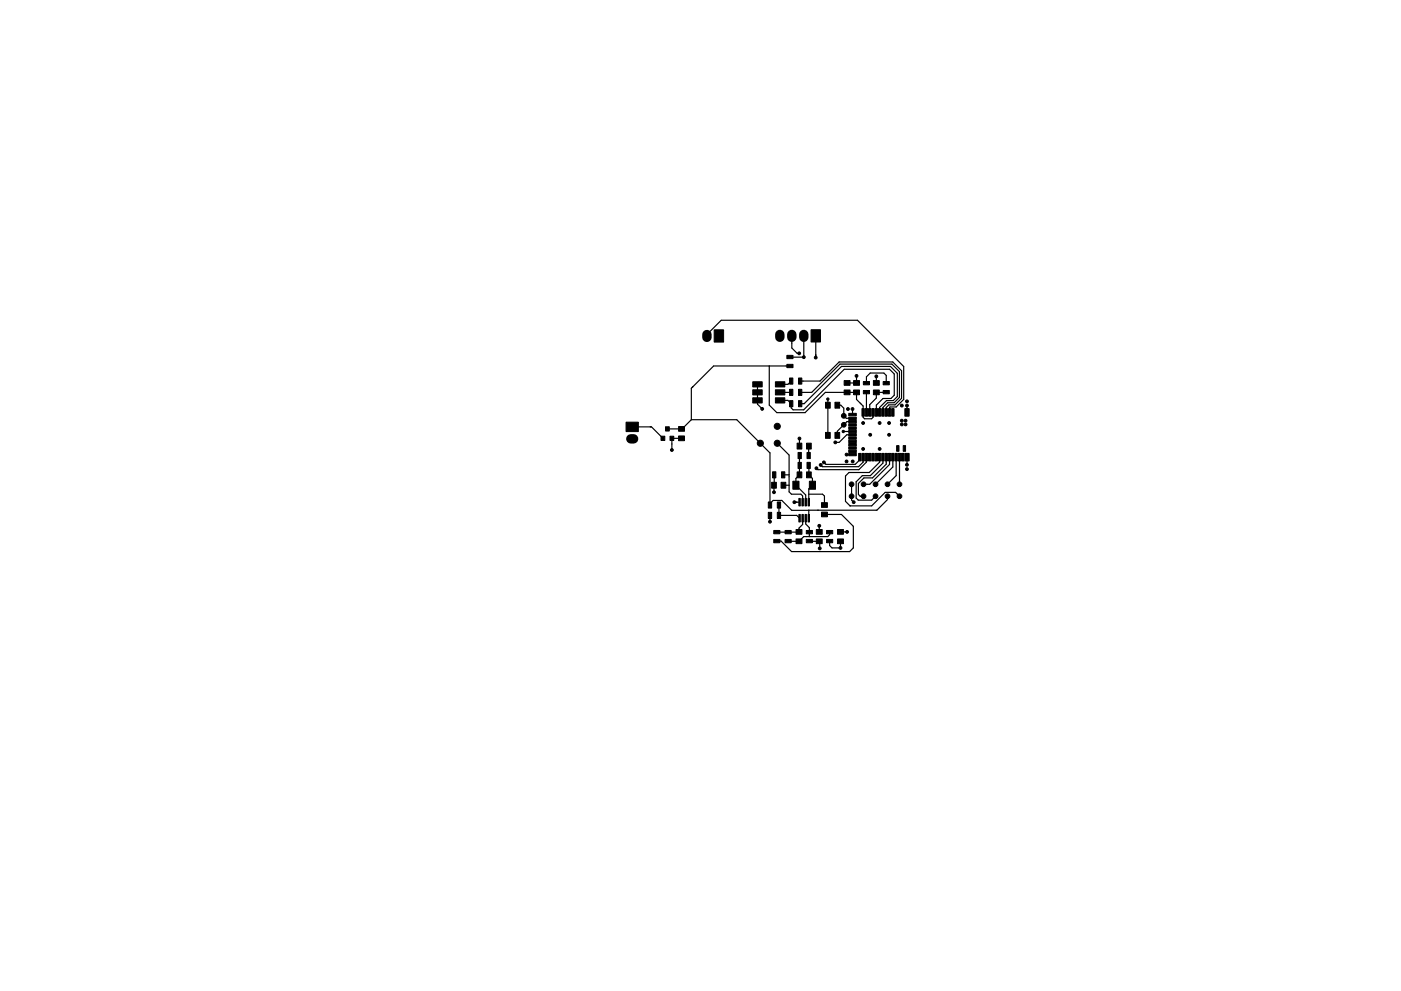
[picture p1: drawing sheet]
<svg xmlns="http://www.w3.org/2000/svg" width="297mm" height="210mm" viewBox="0 0 297 210" stroke-linecap="round" stroke-linejoin="round" font-family="sans-serif">
<g fill="#000" stroke="#000" stroke-width=".21">
<path d="M151.4 70h2v2.6h-2zM166.8 77.3h1.3v.7h-1.3zM166.8 75.4h1.3v.7h-1.3zM172 70h2v2.6h-2zM132.7 89.6h2.6v2h-2.6zM140.2 92.5h.7v.9h-.7zM141.1 90.5h.8v.9h-.8zM142.1 92.5h.8v.9h-.8zM143.9 90.5h1.2v1h-1.2zM143.9 92.5h1.2v1h-1.2zM159.6 81h2v1.1h-2zM159.6 82.7h2v1.1h-2z"/>
<path d="M159.6 84.4h2v1.1h-2zM164.4 84.4h2v1.1h-2zM164.4 82.7h2v1.1h-2zM164.4 81h2v1.1h-2zM167.4 80.2h.7v1.3h-.7zM167.4 82.6h.7v1.3h-.7zM167.4 85h.7v1.3h-.7zM169.2 98.1h.7v1.3h-.7zM169.2 96h.7v1.3h-.7zM169 94h1v1.3h-1zM169.3 80.2h.7v1.3h-.7zM169.3 82.6h.7v1.3h-.7z"/>
<path d="M169.3 85h.7v1.3h-.7zM171.1 98.1h.7v1.3h-.7zM171.1 96h.7v1.3h-.7zM171 94h1v1.3h-1zM175 85.3h1v1.3h-1zM175 91.7h1v1.3h-1zM177 85.3h1v1.3h-1zM177 91.7h1v1.3h-1zM180 96.2h1.6v.5h-1.6zM180 95.5h1.6v.5h-1.6zM180 94.8h1.6v.5h-1.6zM180 94.1h1.6v.5h-1.6z"/>
<path d="M180 93.4h1.6v.5h-1.6zM180 92.7h1.6v.5h-1.6zM180 92h1.6v.5h-1.6zM180 91.3h1.6v.5h-1.6zM180 90.6h1.6v.5h-1.6zM180 89.9h1.6v.5h-1.6zM180 89.2h1.6v.5h-1.6zM180 88.5h1.6v.5h-1.6zM180 87.7h1.6v.5h-1.6zM179 82.7h1.2v1h-1.2zM179 80.7h1.2v1h-1.2zM182 96.2h.6v1.6h-.6z"/>
<path d="M181 82.7h1.2v1h-1.2zM181 80.7h1.2v1h-1.2zM182.7 96.2h.6v1.6h-.6zM182.7 86.7h.6v1.6h-.6zM183 80.9h1.3v.7h-1.3zM183 82.8h1.3v.7h-1.3zM183.4 96.2h.6v1.6h-.6zM183.4 86.7h.6v1.6h-.6zM184.1 96.2h.6v1.6h-.6zM184.1 86.7h.6v1.6h-.6zM184.9 96.2h.4v1.6h-.4zM184.9 86.7h.4v1.6h-.4z"/>
<path d="M185.6 96.2h.4v1.6h-.4zM185.6 86.7h.4v1.6h-.4zM186.3 96.2h.4v1.6h-.4zM186.3 86.7h.4v1.6h-.4zM185.2 82.7h1.2v1h-1.2zM185.2 80.7h1.2v1h-1.2zM187 96.2h.4v1.6h-.4zM187 86.7h.4v1.6h-.4zM187.7 96.2h.4v1.6h-.4zM187.7 86.7h.4v1.6h-.4zM188.3 96.2h.6v1.6h-.6zM188.3 86.7h.6v1.6h-.6z"/>
<path d="M187.3 82.8h1.3v.7h-1.3zM187.3 80.9h1.3v.7h-1.3zM189 96.2h.6v1.6h-.6zM189 86.7h.6v1.6h-.6zM189.7 96.2h.6v1.6h-.6zM190.1 94.5h.5v1.2h-.5zM190.4 96.2h.6v1.6h-.6zM191.1 96.2h.6v1.6h-.6zM191.5 94.5h.5v1.2h-.5zM191.9 96.2h.8v1.6h-.8zM191.9 86.7h.8v1.6h-.8zM162.9 106.5h.7v1.3h-.7z"/>
<path d="M163.6 102.3h1v1.3h-1zM162.9 108.7h.7v1.3h-.7zM163.8 100.1h.7v1.3h-.7zM164.8 106.5h.7v1.3h-.7zM164 114.4h1.3v.7h-1.3zM164 112.5h1.3v.7h-1.3zM164.8 108.7h.7v1.3h-.7zM165.6 102.3h1v1.3h-1zM165.7 100.1h.7v1.3h-.7zM166.5 114.4h1.2v.7h-1.2zM166.5 112.5h1.2v.7h-1.2zM169 100.1h1v1.3h-1z"/>
<path d="M168.1 102.1h1.3v1.7h-1.3zM169.4 105.7h.3v1.6h-.3zM169.4 109.1h.3v1.6h-.3zM168.8 114.3h1.2v1h-1.2zM168.8 112.3h1.2v1h-1.2zM170 105.7h.3v1.6h-.3zM170 109.1h.3v1.6h-.3zM170.7 105.7h.3v1.6h-.3zM170.7 109.1h.3v1.6h-.3zM171 100.1h1v1.3h-1zM171.3 105.7h.3v1.6h-.3zM171.3 109.1h.3v1.6h-.3z"/>
<path d="M170.9 114.4h1.4v.7h-1.4zM170.9 112.5h1.4v.7h-1.4zM171.6 102.1h1.3v1.7h-1.3zM174.2 106.6h1.2v1h-1.2zM174.2 108.6h1.2v1h-1.2zM173.1 114.3h1.2v1h-1.2zM173.1 112.3h1.2v1h-1.2zM175.3 114.4h1.3v.7h-1.3zM175.3 112.5h1.3v.7h-1.3zM177.6 114.3h1.2v1h-1.2zM177.6 112.3h1.2v1h-1.2z"/>
<circle cx="169.4" cy="75" r=".3"/>
<circle cx="170.4" cy="75.8" r=".3"/>
<circle cx="172.9" cy="75.9" r=".3"/>
<circle cx="181.6" cy="79.7" r=".3"/>
<circle cx="185.8" cy="79.8" r=".3"/>
<circle cx="142.5" cy="95.5" r=".3"/>
<circle cx="161.2" cy="94" r=".65"/>
<circle cx="161.6" cy="86.7" r=".3"/>
<circle cx="164.8" cy="90.5" r=".65"/>
<circle cx="164.8" cy="94" r=".65"/>
<circle cx="169.5" cy="93" r=".3"/>
<circle cx="173.1" cy="99.3" r=".3"/>
<circle cx="174" cy="98.6" r=".3"/>
<circle cx="174.7" cy="98.1" r=".3"/>
<circle cx="175.5" cy="84.7" r=".25"/>
<circle cx="177.1" cy="93.9" r=".3"/>
<circle cx="178.8" cy="91.5" r=".25"/>
<circle cx="178.9" cy="88.2" r=".5"/>
<circle cx="178.9" cy="90.1" r=".5"/>
<circle cx="179.5" cy="97.9" r=".3"/>
<circle cx="179.5" cy="96.4" r=".3"/>
<circle cx="179.8" cy="86.8" r=".3"/>
<circle cx="180.7" cy="86.8" r=".3"/>
<circle cx="180.8" cy="97.9" r=".3"/>
<circle cx="183" cy="95.2" r=".3"/>
<circle cx="183" cy="89.7" r=".3"/>
<circle cx="184.5" cy="92.2" r=".3"/>
<circle cx="186.5" cy="95.2" r=".3"/>
<circle cx="186.5" cy="89.7" r=".3"/>
<circle cx="188.5" cy="92.2" r=".3"/>
<circle cx="188.5" cy="89.7" r=".3"/>
<circle cx="191.2" cy="89.2" r=".3"/>
<circle cx="191.2" cy="90" r=".3"/>
<circle cx="191.2" cy="86" r=".3"/>
<circle cx="192" cy="89.2" r=".3"/>
<circle cx="192" cy="90" r=".3"/>
<circle cx="192.3" cy="98.6" r=".3"/>
<circle cx="192.3" cy="99.5" r=".3"/>
<circle cx="192.3" cy="86" r=".3"/>
<circle cx="192.3" cy="85.1" r=".3"/>
<circle cx="163.2" cy="110.7" r=".3"/>
<circle cx="164.1" cy="104.4" r=".3"/>
<circle cx="168.4" cy="106.5" r=".3"/>
<circle cx="173.7" cy="111.6" r=".3"/>
<circle cx="173.8" cy="116.3" r=".3"/>
<circle cx="178.2" cy="116.2" r=".3"/>
<circle cx="179.6" cy="112.8" r=".3"/>
<circle cx="180.5" cy="102.7" r=".5"/>
<circle cx="180.5" cy="105.3" r=".5"/>
<circle cx="181" cy="106.5" r=".3"/>
<circle cx="183.1" cy="105.3" r=".5"/>
<circle cx="183.1" cy="102.7" r=".5"/>
<circle cx="185.6" cy="105.3" r=".5"/>
<circle cx="185.6" cy="102.7" r=".5"/>
<circle cx="188.2" cy="105.3" r=".5"/>
<circle cx="188.2" cy="102.7" r=".5"/>
<circle cx="190.7" cy="105.3" r=".5"/>
<circle cx="190.7" cy="102.7" r=".5"/>
</g>
<path d="M149.9 71v.6M165.3 71v.6M167.9 71v.6M170.4 71v.6M133.7 93.1h.6" fill="none" stroke="#000" stroke-width="2"/>
<g fill="none" stroke="#000" stroke-width=".25">
<path d="M149.9 71.3v-.3l3-3.1h28.9l9.8 9.8v7l-1.6 1.6h-1.3l-.1 1.2M163.1 77.6v8.3l1.6 1.6h6l4.3-4.3h6.6v1.5l1.4 1.4v2.4l.3 .3h1.5l.3-.3v-1M167.5 77.6h-16.2l-4.7 4.8v6.6M167.9 71.3v2.5l1.1 1.2h.4M170.4 71.3v4.5l-2.9-.1M173 71.3v4.6M173 75.3h.1M181.6 79.7v1.5h-2M185.8 79.8v1.4M134 90.6h4.1l2.5 2.4M144.5 93h-2v2.5M146.6 89h9.6l7.1 7.1v11"/>
<path d="M146.6 89l-2 2h-3.1M160.6 81.5v4.2l1 1M164.8 94l2.5 2.5v7.8l.5 .5h2l.4 .4v1.3M165.4 83.2h2.3M165.4 84.9h1.6l.7 .7v.9l.5 .4h2.2l8.6-8.6h9.6l1 1v4.5l-.7 .7h-1.7l-1.4 1.4v1.6M167.7 80.8l-.7 .7h-1.6M169.5 93v1.6M169.5 96.6v4.1l-.8 .8v1.4l2.1 2.1v1.5M169.6 83.2h2.5l6-6h11l1.6 1.6v5.5l-1.1 1.1h-1.4l-1 1v1.1M169.6 80.8h4.3l4-4h11.4l1.8 1.9v5.8l-1.3 1.4h-1.4l-.5 .5v1.1M169.6 85.6h.9l7.9-7.9h10.4l1.5 1.5v4.9l-.9 .9h-1.4l-1.5 1.4v1.1M171.4 94.7v1.9"/>
<path d="M171.5 98.8v1.9l.8 .8v1.4l-.8 .8v2.8M175.5 84.7v7.7M177.5 86h.8l.6 .6v1.6l.5 .5h1.3M178.8 91.5h1.9M179.5 96.4h1.2M180.7 86.8v1.1M180.7 92.2h-1.2l-1.6 1.7h-.8M180.7 89.4h-1.1l-2.1 2.1v.9M182.3 97v.5l-1 1h-6.2l-.4-.4M183 97v1l-1 1h-7.6l-.4-.4M183.7 83.3v4.2M183.7 81.3v-1.4l.8-.8h2.9l.5 .5v1.7"/>
<path d="M183.7 97v1l-1.6 1.6h-8.7l-.3-.3M186.5 97v1l-2.2 2.2h-4.3l-.7 .8v5.4l.9 .9h4.6l2.9-2.8h2.2l.8 .8M187.2 97v1.2l-2.7 2.7h-1.7l-1.3 1.3v3.5l.5 .4h2.8l.8-.8M187.9 83.2h-2.1v1.2l-1.4 1.4v1.7M187.9 97v1.5l-2.9 2.9h-1.8l-1.2 1.2v2.3l.4 .4h.7M188.6 97v1.5l-4.2 4.2h-1.3M189.3 97v2.1l-3.7 3.6M190 97v3.9l-1.8 1.8M190.7 97h.1M190.7 97v5.7M192.3 86v1.5M192.3 97v1.6"/>
<path d="M192.3 98.6h.1M163.3 106.8l.6-.6h1.9l2.1 2.1h3.6M163.3 109.3v1.4M164.2 100.7l-.1 3.7M165.2 107.1v2.2h3.7l.6 .6M166 100.7h1.3M166.1 102.9h1.2M168.4 106.5h1.1M170.2 109.9v1.4l-.8 .7-.1 .9h-4.6M170.8 109.9v1.3l.8 .7v1.9M171.5 108.3v1.6M171.5 104.8h2.9l.4 .4v1.9"/>
<path d="M171.6 114.8h2.1l.1 1.5M173.7 111.6v1.2M174.8 109.1h3.6l2.5 2.6v4.5l-.8 .8h-12.3l-2.2-2.2h-.9M175.9 112.9v.5l-.4 .4h-5.1l-1 1h-2.2M175.9 114.8v.9l.5 .5h1.8v-1.4M178.2 112.8h1.4M180.6 102.7v3.4l.4 .4M188.2 105.3v.7l-2.3 2.2-14.4 .1"/>
</g>
</svg>
